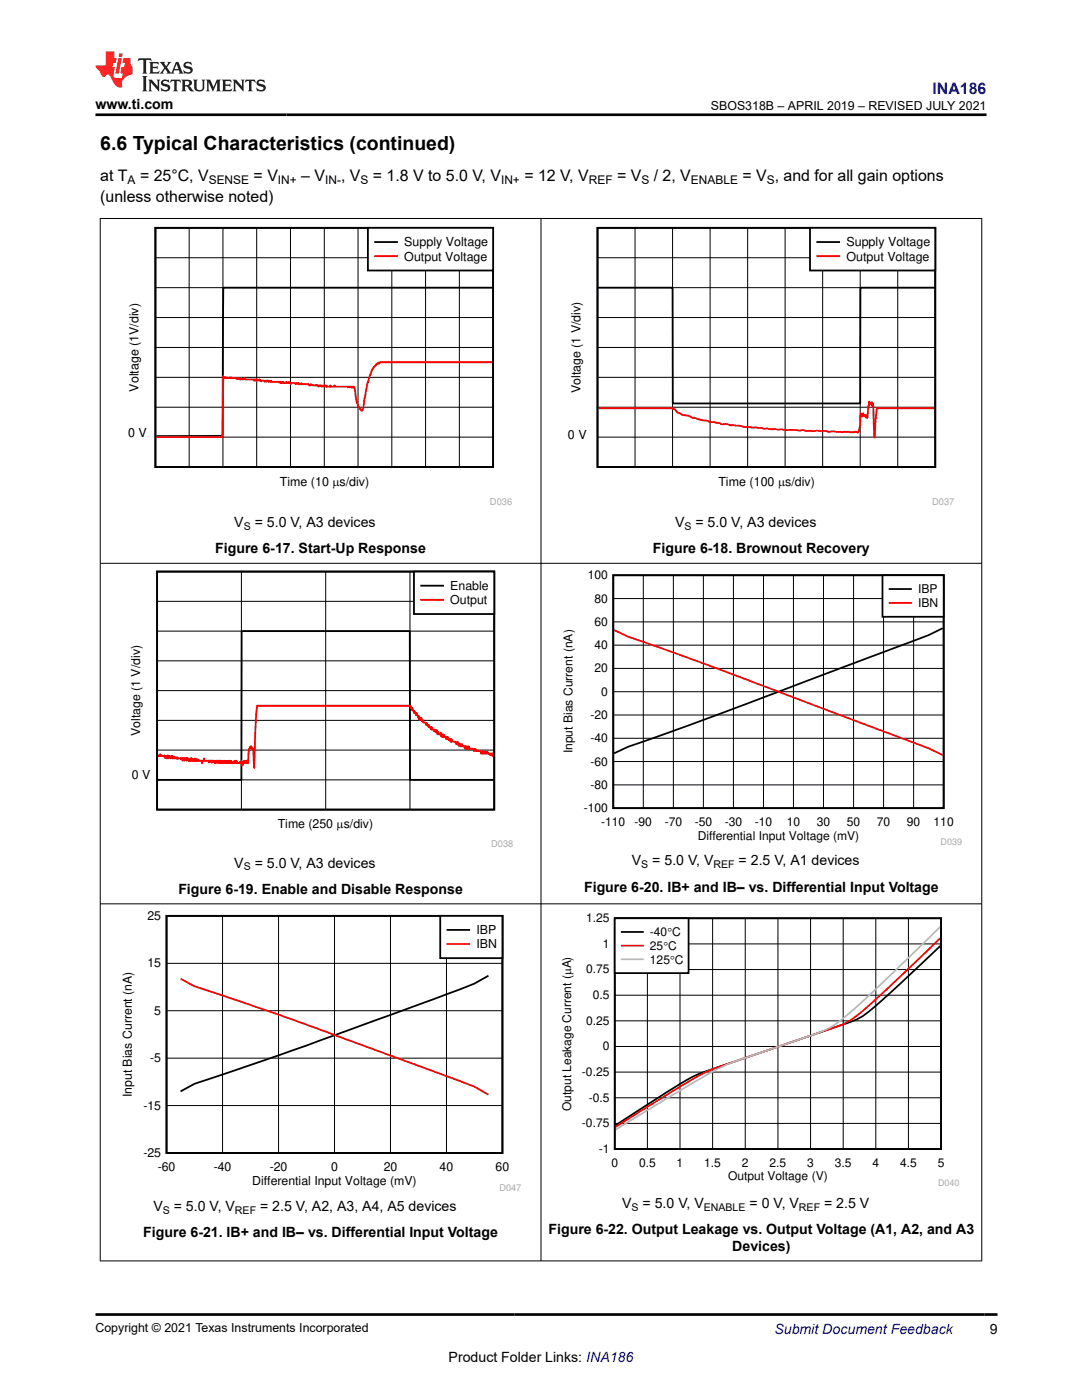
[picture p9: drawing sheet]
<svg xmlns="http://www.w3.org/2000/svg" width="216mm" height="279mm" viewBox="0 0 216 279" stroke-linecap="round" stroke-linejoin="round" font-family="sans-serif">
<defs><g id="words">
<text font-size="3.9" x="20" y="29.9">6.6 Typical Characteristics (continued)</text>
<text font-size="3.2" fill="#00f" x="186.1" y="18.7">INA186</text>
<g font-size="3.2">
<text x="20" y="40.3">(unless otherwise noted)</text>
<text x="20" y="36.1">at T</text>
<text x="27.9" y="36.1">= 25°C, V</text>
<text x="50.6" y="36.1">= V</text>
<text x="60.1" y="36.1">– V</text>
<text x="68.1" y="36.1">, V</text>
<text x="74.4" y="36.1">= 1.8 V to 5.0 V, V</text>
<text x="104.6" y="36.1">= 12 V, V</text>
<text x="123.1" y="36.1">= V</text>
<text x="130.5" y="36.1">/ 2, V</text>
<text x="148.1" y="36.1">= V , and for all gain options</text>
</g>
<g font-size="2.8">
<text x="19" y="21.8">www.ti.com</text>
<text x="46.7" y="105.2">V</text>
<text x="50.8" y="105.2">= 5.0 V, A3 devices</text>
<text x="134.7" y="105.2">V</text>
<text x="138.8" y="105.2">= 5.0 V, A3 devices</text>
<text x="43" y="110.4">Figure 6-17. Start-Up Response</text>
<text x="130.3" y="110.4">Figure 6-18. Brownout Recovery</text>
<text x="46.7" y="173.2">V</text>
<text x="50.8" y="173.2">= 5.0 V, A3 devices</text>
<text x="126.1" y="172.7">V</text>
<text x="130.2" y="172.7">= 5.0 V, V</text>
<text x="147.4" y="172.7">= 2.5 V, A1 devices</text>
<text x="35.6" y="178.4">Figure 6-19. Enable and Disable Response</text>
<text x="116.5" y="177.9">Figure 6-20. IB+ and IB– vs. Differential Input Voltage</text>
<text x="30.6" y="241.7">V</text>
<text x="34.7" y="241.7">= 5.0 V, V</text>
<text x="51.9" y="241.7">= 2.5 V, A2, A3, A4, A5 devices</text>
<text x="124.1" y="241">V</text>
<text x="128.2" y="241">= 5.0 V, V</text>
<text x="149.6" y="241">= 0 V, V</text>
<text x="164.4" y="241">= 2.5 V</text>
<text x="28.6" y="246.9">Figure 6-21. IB+ and IB– vs. Differential Input Voltage</text>
<text x="109.5" y="246.3">Figure 6-22. Output Leakage vs. Output Voltage (A1, A2, and A3</text>
<text x="146.1" y="249.6">Devices)</text>
<text x="197.5" y="266.1">9</text>
<text x="89.5" y="271.7">Product Folder Links: INA186</text>
</g>
<text font-size="2.8" fill="#00f" x="154.5" y="266.2">Submit Document Feedback</text>
<g font-size="2.5">
<text x="141.8" y="21.9">SBOS318B – APRIL 2019 – REVISED JULY 2021</text>
<text x="80.7" y="49.2">Supply Voltage</text>
<text x="80.7" y="52">Output Voltage</text>
<text x="168.9" y="49.2">Supply Voltage</text>
<text x="168.9" y="52">Output Voltage</text>
<text x="27.6" y="78.1" transform="rotate(-90 27.6 78.1)">Voltage (1V/div)</text>
<text x="115.8" y="78.5" transform="rotate(-90 115.8 78.5)">Voltage (1 V/div)</text>
<text x="25.6" y="87.3">0 V</text>
<text x="113.3" y="87.7">0 V</text>
<text x="55.8" y="96.9">Time (10 Ps/div)</text>
<text x="143.3" y="96.9">Time (100 Ps/div)</text>
<text x="89.9" y="117.8">Enable</text>
<text x="89.9" y="120.6">Output</text>
<text x="28" y="146.9" transform="rotate(-90 28 146.9)">Voltage (1 V/div)</text>
<text x="26.3" y="155.5">0 V</text>
<text x="55.4" y="165.3">Time (250 Ps/div)</text>
<text x="29.4" y="183.6">25</text>
<text x="95.1" y="186.4">IBP</text>
<text x="95.1" y="189.3">IBN</text>
<text x="29.4" y="193.1">15</text>
<text x="30.8" y="202.5">5</text>
<text x="30" y="212">-5</text>
<text x="26.3" y="219" transform="rotate(-90 26.3 219)">Input Bias Current (nA)</text>
<text x="28.6" y="221.4">-15</text>
<text x="28.6" y="230.9">-25</text>
<text x="31.5" y="233.7">-60</text>
<text x="42.6" y="233.7">-40</text>
<text x="53.8" y="233.7">-20</text>
<text x="66.1" y="233.7">0</text>
<text x="76.6" y="233.7">20</text>
<text x="87.7" y="233.7">40</text>
<text x="98.9" y="233.7">60</text>
<text x="50.3" y="236.5">Differential Input Voltage (mV)</text>
<text x="19" y="265.9">Copyright © 2021 Texas Instruments Incorporated</text>
</g>
<g font-size="2.4">
<text x="25.5" y="36.7">A</text>
<text x="41.7" y="36.7">SENSE</text>
<text x="55.5" y="36.7">IN+</text>
<text x="64.9" y="36.7">IN-</text>
<text x="71.9" y="36.7">S</text>
<text x="100" y="36.7">IN+</text>
<text x="117.5" y="36.7">REF</text>
<text x="128" y="36.7">S</text>
<text x="137.9" y="36.7">ENABLE</text>
<text x="153" y="36.7">S</text>
<text x="117.3" y="115.6">100</text>
<text x="183.2" y="118.4">IBP</text>
<text x="118.6" y="124.9">60</text>
<text x="118.6" y="120.2">80</text>
<text x="183.2" y="121.2">IBN</text>
<text x="118.6" y="129.5">40</text>
<text x="118.6" y="134.2">20</text>
<text x="117.8" y="143.5">-20</text>
<text x="120" y="138.8">0</text>
<text x="117.8" y="148.1">-40</text>
<text x="114.2" y="150.4" transform="rotate(-90 114.2 150.4)">Input Bias Current (nA)</text>
<text x="117.8" y="152.8">-60</text>
<text x="117.8" y="157.4">-80</text>
<text x="116.5" y="162.1">-100</text>
<text x="120" y="164.8">-110</text>
<text x="126.6" y="164.8">-90</text>
<text x="132.6" y="164.8">-70</text>
<text x="138.6" y="164.8">-50</text>
<text x="139.2" y="167.6">Differential Input Voltage (mV)</text>
<text x="144.6" y="164.8">-30</text>
<text x="150.6" y="164.8">-10</text>
<text x="157" y="164.8">10</text>
<text x="163" y="164.8">30</text>
<text x="169" y="164.8">50</text>
<text x="175" y="164.8">70</text>
<text x="181" y="164.8">90</text>
<text x="186.3" y="164.8">110</text>
<text x="116.9" y="184">1.25</text>
<text x="120.3" y="189.2">1</text>
<text x="129.7" y="186.8">-40qC</text>
<text x="129.7" y="189.6">25qC</text>
<text x="116.9" y="194.3">0.75</text>
<text x="129.7" y="192.3">125qC</text>
<text x="118.3" y="199.4">0.5</text>
<text x="116.9" y="204.5">0.25</text>
<text x="120.3" y="209.6">0</text>
<text x="116.1" y="214.7">-0.25</text>
<text x="114" y="221.7" transform="rotate(-90 114 221.7)">Output Leakage Current (PA)</text>
<text x="117.5" y="219.9">-0.5</text>
<text x="116.1" y="225">-0.75</text>
<text x="119.5" y="230.1">-1</text>
<text x="122" y="232.8">0</text>
<text x="127.5" y="232.8">0.5</text>
<text x="135" y="232.8">1</text>
<text x="140.5" y="232.8">1.5</text>
<text x="148" y="232.8">2</text>
<text x="153.6" y="232.8">2.5</text>
<text x="161.1" y="232.8">3</text>
<text x="166.6" y="232.8">3.5</text>
<text x="174.1" y="232.8">4</text>
<text x="179.6" y="232.8">4.5</text>
<text x="187.1" y="232.8">5</text>
<text x="145.3" y="235.6">Output Voltage (V)</text>
</g>
<g font-size="2.1">
<text x="48.6" y="105.8">S</text>
<text x="136.6" y="105.8">S</text>
<text x="48.6" y="173.7">S</text>
<text x="128" y="173.3">S</text>
<text x="142.4" y="173.3">REF</text>
<text x="32.5" y="242.2">S</text>
<text x="46.9" y="242.2">REF</text>
<text x="126" y="241.6">S</text>
<text x="140.4" y="241.6">ENABLE</text>
<text x="159.4" y="241.6">REF</text>
</g>
<g font-size="1.9" fill="#a8a8a8">
<text x="97.8" y="100.7">D036</text>
<text x="186" y="100.7">D037</text>
</g>
<g font-size="1.8" fill="#a8a8a8">
<text x="98" y="169.1">D038</text>
<text x="187.7" y="168.6">D039</text>
<text x="99.6" y="237.6">D047</text>
<text x="187.2" y="236.6">D040</text>
</g>
</g></defs>
<path d="M31 45.5h67.4v47.7h-67.4zM98.2 57.4h-53.6l-.2 29.6h-13.2" fill="none" stroke="#000" stroke-width=".36"/>
<g fill="none" stroke="#000" stroke-width=".2">
<path d="M31 57.4h67.4M31 51.4h67.4M37.7 45.5v47.7M44.5 45.5v47.7M51.2 45.5v47.7M58 45.5v47.7M64.7 45.5v47.7M71.4 45.5v47.7M78.2 45.5v47.7M84.9 45.5v47.7M91.7 45.5v47.7M31 75.3h67.4"/>
<path d="M31 69.3h67.4M31 63.4h67.4M31 87.2h67.4M31 81.3h67.4"/>
</g>
<path d="M98.2 72.3h-22.4l-.2 .3-.1-.2-.4 .3a3.5 3.5 0 0 0-1.2 2.1 14 14 0 0 0-1.1 4.5 6.1 6.1 0 0 1-.6 2.7 2.49 2.49 0 0 1-1-1.7l-.4-2.8-.2-.3h-.2l-.1 .1-.2-.1h-.3v.1l-.1-.1-.3 .1v-.1h-2.5l-.1-.3-.1 .3h-.7l-.1-.3-.1 .3h-.6v-.2l-.2 .2v-.3h-.2l-.1 .3-.3-.3-.2 .3-.1-.3-.1 .2-.1-.2h-.2l-.1 .3v-.3l-.1 .1-.3-.2v.1h-.7l-.1-.1-.1 .1-.2-.2-.1 .2-.1-.2-.2 .2-.1-.2h-1.3l-.1-.2-.1 .2-.1-.1-.3 .1-.1-.3-.1 .3-.1-.3h-.3l-.1 .3-.2-.3h-.7l-.1 .2-.3-.4-.1 .2h-.4v-.2l-.2 .2h-.4l-.1-.2-.1 .2-.1-.2h-.1l-.1 .2v-.2l-.1 .2-.1-.2-.2 .2v-.2h-1.5l-.1-.2-.1 .2-.1-.2-.2 .1v-.1l-.1 .2-.1-.2h-.3v.2l-.1-.2-.3 .2-.1-.2h-.5l-.1 .1-.3-.4-.3 .3h-.1l-.1-.3-.1 .3-.2-.3-.1 .3-.1-.3-.1 .3-.1-.3h-1.7l-.1-.2-.3 .2h-.2l-.1-.2-.1 .2h-.2v-.2l-.1 .2-.1-.2v.2l-.2-.2-.3 .2v-.2h-1v-.2l-.1 .2-.2-.2-.1 .2-.4-.1-.3 .1-.1-.3v.3l-.1-.1-.2 .1-.1-.4-.2 12.1h-13.2" fill="none" stroke="#f00" stroke-width=".36"/>
<path d="M73.4 45.5h25v8.5h-25z" fill-rule="evenodd" fill="#fff"/>
<path d="M73.4 45.5h25v8.5h-25zM74.9 48.3h4.3" fill="none" stroke="#000" stroke-width=".36"/>
<path d="M74.9 51.1h4.3" fill="none" stroke="#f00" stroke-width=".36"/>
<path d="M113.1 45h77.7v56.2h-77.7z" fill-rule="evenodd" fill="#fff"/>
<path d="M119.2 45.5h67.4v47.7h-67.4zM119.4 57.4h14.8v23.1h37.4l.1-23.1h14.7" fill="none" stroke="#000" stroke-width=".36"/>
<g fill="none" stroke="#000" stroke-width=".2">
<path d="M119.2 57.4h67.4M119.2 51.4h67.4M126.7 45.5v47.7M134.2 45.5v47.7M141.7 45.5v47.7M149.2 45.5v47.7M156.7 45.5v47.7M164.2 45.5v47.7M171.6 45.5v47.7M179.1 45.5v47.7M119.2 75.3h67.4M119.2 69.3h67.4"/>
<path d="M119.2 63.4h67.4M119.2 87.2h67.4M119.2 81.3h67.4"/>
</g>
<path d="M119.4 81.5h14.8v.1l.5 .2 .5 .6 1.1 .4 1.1 .2 .7 .3 .5 .1 1.5 .5h.9l.7 .3 1.7 .2 .7 .3 .8-.1 .9 .3 1.8 .1 1.1 .2 2.1 .1 2.8 .4h2.3l.8 .1h3.5l.7 .2 2.2-.1 4.9 .3 2.3 .1 .4-.2a.38 .38 0 0 0 .5 .2 .38 .38 0 0 0 .2-.5l.2-1.1 .1-2.3 .1 .5h.2v.2l.1-.5v.3h.1v-.4l.1 .4v-.2l.1 .2h.3v.4l.1-.4 .1 .4 .1-.4 .1 .5 .4-3.3v.4h.4v.4l.1-.6 .1 .7v-.5l.1 .5v-.4l.3 6.7 .5-5.8h11.4" fill="none" stroke="#f00" stroke-width=".36"/>
<path d="M161.6 45.5h25v8.5h-25z" fill-rule="evenodd" fill="#fff"/>
<path d="M161.6 45.5h25v8.5h-25zM163.1 48.3h4.3" fill="none" stroke="#000" stroke-width=".36"/>
<path d="M163.1 51.1h4.3" fill="none" stroke="#f00" stroke-width=".36"/>
<path d="M25.6 113.8h76.8v55.3h-76.8z" fill-rule="evenodd" fill="#fff"/>
<path d="M31.4 114.1h67.2v47.5h-67.2zM31.5 155.6h16.7v-29.6h33.6v29.6h16.6" fill="none" stroke="#000" stroke-width=".36"/>
<path d="M48.2 114.1v47.5M65 114.1v47.5M81.8 114.1v47.5M31.4 137.8h67.2M31.4 131.9h67.2M31.4 126h67.2M31.4 120h67.2M31.4 155.6h67.2M31.4 149.7h67.2M31.4 143.8h67.2" fill="none" stroke="#000" stroke-width=".2"/>
<path d="M98.4 150.5l-.1-.1v.5l-.1-.5h-.2l-.1 .3-.1-.3-.2 .1-.3-.1v-.4l-.1 .4-.1-.3-.1 .3h-.2v-.5l-.1 .5v-.3l-.2 .3-.1-.5-.1 .5v-.5l-.1 .5-.1-.3-.1 .3-.1-.5h-.6l-.1-.1-.2 .1-.2-.5-.2 .5-.1-.5-.1 .1-.7-.2v.1l-.1-.4-.1 .4-.1-.4-.2 .4-.1-.4-.1 .4-.1-.4h-.1v.4l-.1-.4-.3-.2-.1 .2v-.3l-.1 .3v-.5l-.3 .5-.1-.5-.1 .1-.1-.1-.1 .3-.1-.7v.4l-.1-.4v.4l-.1-.1-.2 .1v-.5l-.1 .1v-.1h-.8v-.5l-.1 .5-.1-.5v.5l-.1-.5-.2 .1-.2-.1-.1-.5v.5l-.2-.5-.1 .5-.1-.5h-.2l-.1-.3-.1 .3v-.4l-.1 .4-.1-.4-.2 .4-.1-.8-.1 .4-.3-.2-.1 .2-.1-.5-.1 .5-.1-.9-.1 .4-.1-.3-.1 .3v-.5l-.1 .2-.1-.2v.4l-.1-.4h-.3l-.1-.5-.1 .5v-.5l-.1 .4-.3-.7-.1 .3-.1-.4-.1 .2-.1-.2h-.1v-.4l-.2 .4-.1-.5h-.5v-.5l-.1 .1-.1-.1v.2l-.1-.7-.1 .5-.1-.5h-.2v.5l-.2-.8-.1 .3v-.5h-.2l-.1-.4-.1 .4v-.4h-.2v-.3l-.2 .3v-.5l-.1 .1-.2-.1v-.5l-.1 .4-.2-.9h-30.7l-.4 5.3-.2 7.2-.2-3.9h-.3v-.4l-.2 .3v-.3l-.1 .4h-.2l-.2 2.9-.2-.5v.5l-.1-.5v.5l-.1-.5-.1 .5-.1-.5-.1 .5v-.5l-.1 .5-.1-.4v.4l-.2-.1v.6l-.2-1-.1 .6-.2-.3-.1 .2-.1-.1v.1h-.4l-.1-.5-.2 .5v-.5l-.1 .5v-.2l-.1 .2v-.5l-.2 .5a.31 .31 0 0 1-.4-.4v.4l-.1-.5-.1 .5-.1-.5-.2 .5v-.4l-.1 .4-.1-.5v.5l-.1-.5-.1 .5v-.4l-.1 .4v-.4l-.1 .4-.1-.4-.1 .4-.1-.5v.1l-.1-.1-.2 .5-.2-.5-.2 .5-.1-.5v.5l-.1-.5h-.2l-.1 .5-.1-.5v.4l-.1-.4h-.2l-.1 .5-.1-.5-.1 .5-.1-.5v.4l-.1-.4-.1 .3v-.3l-.2 .3-.1-.3v.4l-.1-.4v.4l-.1-.4h-.4v.4l-.1-.4h-.8l-.1-.5v.5h-.4v.5l-.1-.5h-.6v-.2l-.1 .2-.1-.2-.1 .2-.1-.3v.3l-.1-.1-.2 .1v-.5l-.1 .5v-.2l-.2 .2-.1-.3-.1 .3-.1-.5-.2 .5v-.5l-.1 .5-.1-.1-.1 .1-.1-.3-.1 .3-.1-.5-.1 .3-.1-.4v.6l-.1-.5-.1 .4v-.4l-.1 .3-.1-.3-.1 .5v-.5l-.2 .4-.1-.4v.5l-.1-.5h-.2v.3l-.1-.3h-.6l-.1 .2-.1-.4v.2l-.2-.1-.1 .1-.1-.2v.2l-.1-.2-.2 .2v-.3l-.2 .3-.1-.4v.3l-.1-.3-.1 .4-.1-.3-.1 .2-.1-.3v.1l-.2-.1-.1 .4v-.6l-.1 .6-.1-.4-.1 .4-.1-.4h-.2v.3l-.1-.5-.1 .2h-.4v-.2l-.3 .2v-.4l-.1 .4-.1-.2-.3 .2" fill="none" stroke="#f00" stroke-width=".36"/>
<path d="M82.6 114.1h16v8.4h-16z" fill-rule="evenodd" fill="#fff"/>
<path d="M82.6 114.1h16v8.4h-16zM84 116.9h4.4" fill="none" stroke="#000" stroke-width=".36"/>
<path d="M84 119.7h4.4" fill="none" stroke="#f00" stroke-width=".36"/>
<path d="M111.9 113.8h80.1v54.9h-80.1z" fill-rule="evenodd" fill="#fff"/>
<path d="M122.4 114.8h65.9v46.5h-65.9zM188.1 125.4l-2.8 1.3-9 3.4a1990.1 1990.1 0 0 1-50.9 18.9l-2.9 1.3" fill="none" stroke="#000" stroke-width=".35"/>
<g fill="none" stroke="#000" stroke-width=".2">
<path d="M122.4 119.5h65.9M128.4 114.8v46.5M134.4 114.8v46.5M140.4 114.8v46.5M146.3 114.8v46.5M152.3 114.8v46.5M158.3 114.8v46.5M164.3 114.8v46.5M170.3 114.8v46.5M176.3 114.8v46.5M182.3 114.8v46.5M122.4 138h65.9"/>
<path d="M122.4 133.4h65.9M122.4 128.8h65.9M122.4 124.1h65.9M122.4 156.6h65.9M122.4 152h65.9M122.4 147.3h65.9M122.4 142.7h65.9"/>
</g>
<path d="M122.5 125.7l2.9 1.4a2137.7 2137.7 0 0 1 53.9 20l6 2.2 2.8 1.4" fill="none" stroke="#f00" stroke-width=".35"/>
<path d="M176.1 114.8h12.2v8.3h-12.2z" fill-rule="evenodd" fill="#fff"/>
<path d="M176.1 114.8h12.2v8.3h-12.2zM177.5 117.6h4.3" fill="none" stroke="#000" stroke-width=".35"/>
<path d="M177.5 120.3h4.3" fill="none" stroke="#f00" stroke-width=".35"/>
<path d="M24 181.8h80v55.8h-80z" fill-rule="evenodd" fill="#fff"/>
<path d="M33.2 182.8h67.1v47.3h-67.1zM97.5 194.7l-2.8 1.6a1477.1 1477.1 0 0 1-55.9 20l-2.8 1.5" fill="none" stroke="#000" stroke-width=".36"/>
<path d="M33.2 192.3h67.1M44.4 182.8v47.3M55.6 182.8v47.3M66.7 182.8v47.3M77.9 182.8v47.3M89.1 182.8v47.3M33.2 211.2h67.1M33.2 201.7h67.1M33.2 220.6h67.1" fill="none" stroke="#000" stroke-width=".2"/>
<path d="M36 195.3l2.8 1.6a1318.5 1318.5 0 0 1 55.9 20l2.8 1.6" fill="none" stroke="#f00" stroke-width=".36"/>
<path d="M87.8 182.8h12.4v8.4h-12.4z" fill-rule="evenodd" fill="#fff"/>
<path d="M87.8 182.8h12.5v8.4h-12.5zM89.3 185.6h4.3" fill="none" stroke="#000" stroke-width=".36"/>
<path d="M89.3 188.4h4.3" fill="none" stroke="#f00" stroke-width=".36"/>
<path d="M111.9 181.8h80.1v55.2h-80.1z" fill-rule="evenodd" fill="#fff"/>
<path d="M122.7 183.3h65.1v46h-65.1zM187.6 188.8l-5 4.8a138.7 138.7 0 0 1-10.5 9.2 32.6 32.6 0 0 1-6.5 2.5l-19.5 6.7a44.7 44.7 0 0 0-10.4 4.3l-12.9 8.3" fill="none" stroke="#000" stroke-width=".35"/>
<g fill="none" stroke="#000" stroke-width=".2">
<path d="M122.7 198.6h65.1M122.7 193.5h65.1M122.7 188.4h65.1M129.2 183.3v46M135.7 183.3v46M142.2 183.3v46M148.7 183.3v46M155.2 183.3v46M161.7 183.3v46M168.2 183.3v46M174.8 183.3v46M181.3 183.3v46"/>
<path d="M122.7 219.1h65.1M122.7 214h65.1M122.7 208.8h65.1M122.7 203.7h65.1M122.7 224.2h65.1"/>
</g>
<path d="M187.6 187.3l-7.6 7.3a108.2 108.2 0 0 1-10.5 9.1l-2.6 1.2-16.9 5.8a92.9 92.9 0 0 0-10.4 3.9l-5.2 3.1-11.6 7.2" fill="none" stroke="#f00" stroke-width=".35"/>
<path d="M187.6 185l-10.2 9.9a133.3 133.3 0 0 1-10.5 9.4 31.2 31.2 0 0 1-7.8 3.3l-6.5 2.2a60.5 60.5 0 0 0-11.7 4.8l-18.1 10.8" fill="none" stroke="#b8b8b8" stroke-width=".35"/>
<path d="M122.7 183.3h14.7v10.9h-14.7z" fill-rule="evenodd" fill="#fff"/>
<path d="M122.7 183.3h14.7v10.9h-14.7zM124.1 186h4.2" fill="none" stroke="#000" stroke-width=".35"/>
<path d="M124.1 188.7h4.2" fill="none" stroke="#f00" stroke-width=".35"/>
<path d="M124.1 191.4h4.2" fill="none" stroke="#b8b8b8" stroke-width=".35"/>
<path d="M19.9 43.6h176.1M20 43.5v208.2M107.9 43.5v208.2M195.9 43.5v208.2M19.9 112.4h176.1M19.9 180.4h176.1M19.9 251.6h176.1" fill="none" stroke="#000" stroke-width=".2"/>
<path d="M27.7 11.6l-.2 .6 .5-.2h.6v.1v2.2l-.2 .4h1l-.2-.4v-2.2v-.1h.5l.5 .2-.1-.6zM29.8 12.4l.2 .3v1.6l-.2 .4h1.9l.1-.6a1.08 1.08 0 0 1-1.3 .2v-.7h.6l.4 .2v-.7l-.4 .2h-.6v-.5l.2-.2a1 1 0 0 1 1 .3l-.1-.5zM31.8 12.4l1 1.1-1 1.2h.9l-.2-.2 .4-.8 .5 .8-.2 .2h1.6l-.2-.2 .1-.5h1l.1 .5-.1 .2h.9l-.2-.4-.8-1.9h-.5l-1 2.1-.8-1.1 .9-1h-.8l.2 .2-.5 .6-.3-.6 .1-.2zM35.2 12.8l.4 1h-.8zM36.8 12.5a.65 .65 0 0 0-.2 .7 .65 .65 0 0 0 .6 .5l.7 .1 .1 .3a.79 .79 0 0 1-.7 .4 .79 .79 0 0 1-.7-.5l.1 .7 .2-.1a.93 .93 0 0 0 1.1 0 .93 .93 0 0 0 .4-.9 1.46 1.46 0 0 0-1.2-.6l-.1-.3a1.09 1.09 0 0 1 1.2 .2l-.2-.6-.1 .1-.6-.2zM28.4 15.2l.2 .4v2.2l-.2 .4h1l-.2-.4v-2.2l.2-.4zM29.6 15.9l.2 .4v1.5l-.2 .4h.8l-.3-.4v-1.3l1.7 1.8v-2l.2-.4h-.8l.2 .2 .1 1.1-1.2-1.3zM32.3 16a.65 .65 0 0 0-.2 .8 .65 .65 0 0 0 .7 .4l.6 .2 .1 .2a.79 .79 0 0 1-.7 .4 .79 .79 0 0 1-.7-.5l.1 .7 .2-.1a.93 .93 0 0 0 1.1 .1 .93 .93 0 0 0 .4-1 1.46 1.46 0 0 0-1.2-.5l-.1-.4a1.09 1.09 0 0 1 1.2 .2l-.2-.6-.1 .1-.6-.1zM34.1 15.9l-.1 .6a.63 .63 0 0 1 .7-.3l.1 1.6-.3 .4h1l-.2-.4v-1.6a.66 .66 0 0 1 .8 .3l-.1-.6zM36.2 15.9l.2 .4v1.5l-.2 .4h.9l-.2-.2v-.7h.5l.1 .2a.79 .79 0 0 0 1.2 .6l-1-.9a.61 .61 0 0 0 .6-.6 .61 .61 0 0 0-.5-.7zM36.9 16.2h.2a.47 .47 0 0 1 .5 .1 .47 .47 0 0 1 .1 .5l-.2 .1-.6 .1zM38.5 15.9l.2 .2a2.27 2.27 0 0 0 .4 2 1.04 1.04 0 0 0 1.7-.7v-1.3l.2-.2h-.8l.2 .4v1.1a.6 .6 0 0 1-.6 .6 .6 .6 0 0 1-.6-.6v-1.1l.3-.4zM41.1 15.9l.2 .4v1.5l-.2 .4h.7l-.2-.4v-1.4l.9 1.9 .8-1.9v1.4l-.2 .4h1l-.3-.4v-1.5l.3-.4h-.8l-.7 1.5-.7-1.5zM44.3 15.9l.2 .4v1.5l-.2 .4h1.9l.1-.6a1.09 1.09 0 0 1-1.3 .2v-.7h.6l.4 .2v-.6l-.4 .2h-.6v-.6l.2-.1a1.01 1.01 0 0 1 1 .3l-.1-.6zM46.4 15.9l.3 .4v1.5l-.3 .4h.8l-.2-.4v-1.3l1.6 1.8v-2l.2-.4h-.7l.2 .2v1.1l-1.2-1.3zM49 15.9l-.1 .6a.63 .63 0 0 1 .8-.3v1.6l-.3 .4h1l-.2-.4v-1.6a.66 .66 0 0 1 .8 .3l-.1-.6zM51.4 16a.65 .65 0 0 0-.2 .8 .65 .65 0 0 0 .6 .4l.6 .2 .2 .2a.79 .79 0 0 1-.8 .4 .79 .79 0 0 1-.6-.5l.1 .7 .2-.1a.93 .93 0 0 0 1 .1 .93 .93 0 0 0 .5-1 1.46 1.46 0 0 0-1.3-.5l-.1-.4a1.09 1.09 0 0 1 1.3 .2l-.2-.6-.2 .1-.5-.1z" fill="#231f20"/>
<path d="M21.1 10.3v2.7h-2.1l.1 .4 .9 1a.95 .95 0 0 0 .9 .9 .59 .59 0 0 1 .6-.4 .59 .59 0 0 1 .5 .3l.4 .8a1.59 1.59 0 0 0 2.1 1.4 1.61 1.61 0 0 1 1-2.3l1-.3-.1-1.5a1.59 1.59 0 0 1-.4-1.7h-1.4l-.2 .9h.5l-.1 .9h-.5l-.2 .9v.3l.4 .1-.2 .9h-.6a.73 .73 0 0 1-1.1-.7l.3-1.5h-.5l.2-.9h.5l.2-.9h-.5v-1.3zM23.6 11.6l-.6 3.1h.7l.6-3.1zM23.8 10.7l-.1 .6h.7l.1-.6z" fill="#ed1c24"/>
<path d="M19 22.9h177.8M19.1 262.3h179.9" fill="none" stroke="#000" stroke-width=".53"/>
<use href="#words"/>
</svg>
